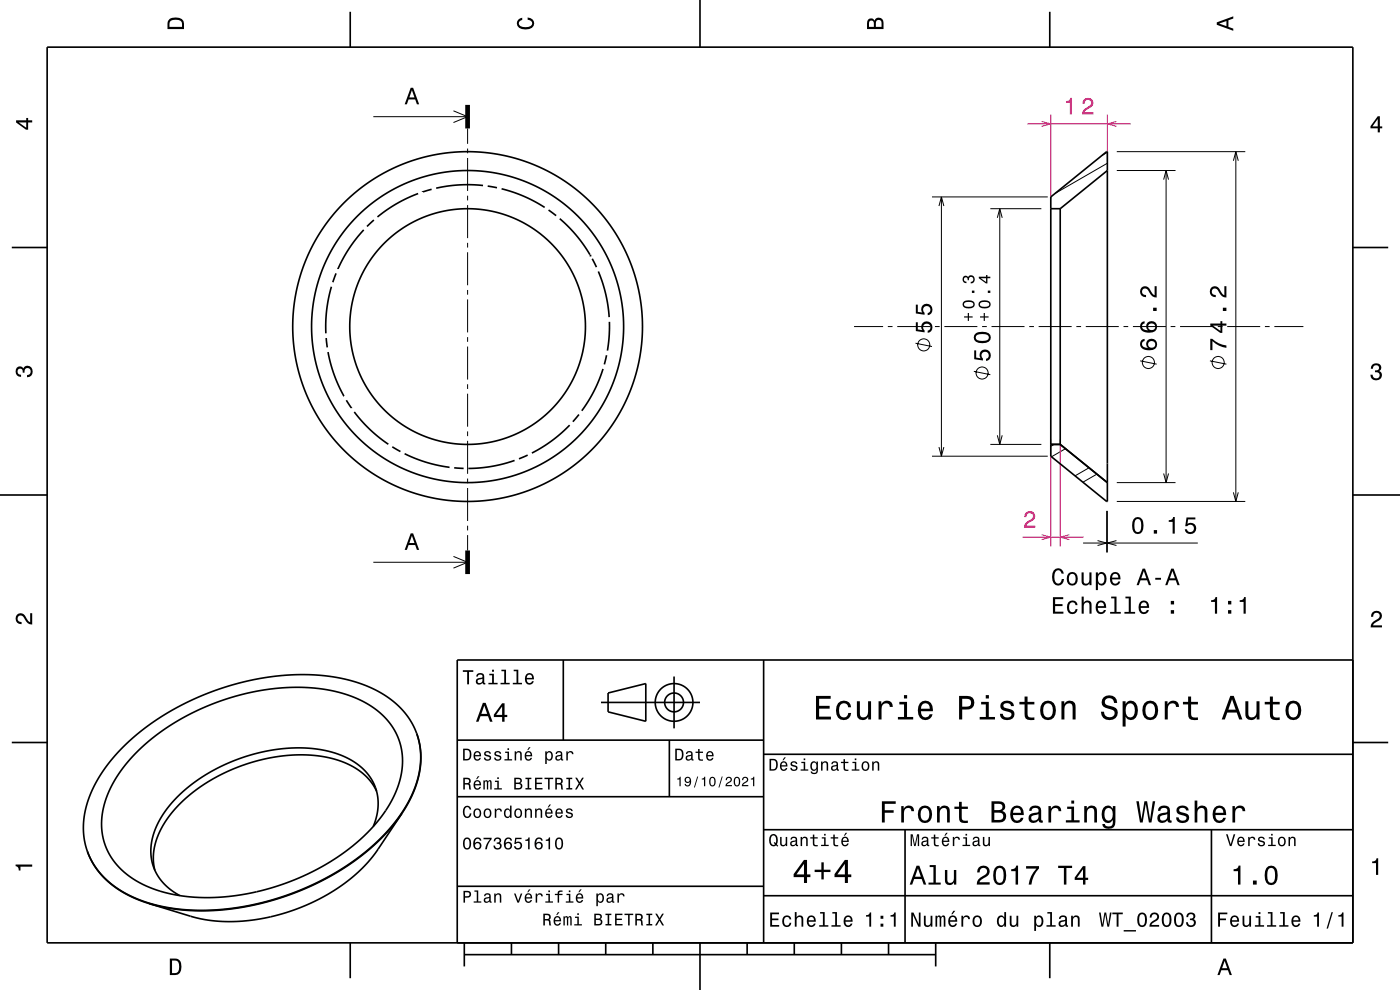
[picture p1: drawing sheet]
<svg xmlns="http://www.w3.org/2000/svg" width="297mm" height="210mm" viewBox="0 0 297 210" stroke-linecap="round" stroke-linejoin="round" font-family="sans-serif">
<g fill="none" stroke="#000" stroke-width=".21">
<path d="M79.2 24.8h20M96.2 23.5l3 1.3-3 1.2M99.2 27.3v3.2M99.2 31.5v1M99.2 33.5v7M234.9 34.6l-11.1 6.4M234.9 32.3l-1.1 .7M236.9 32.2h27.3M236.9 36.2h12.5M246.9 38.1l.5-1.9 .5 1.9M247.4 36.2v66.2M261.7 34.1l.5-1.9 .5 1.9"/>
<path d="M262.2 32.2v74.2M99.2 41.5v1M99.2 43.5v7M99.2 51.5v1M99.2 53.5v7M197.7 41.8h24.6M199.2 43.7l.5-1.9 .5 1.9M199.7 41.8v55M210.1 44.3h10.8M99.2 61.5v1M99.2 63.5v7M99.2 71.5v1"/>
<path d="M99.2 73.5v7M181.2 69.3h6.1M188.3 69.3h1M190.3 69.3h7M194.2 72.8l3.5 .7M198.3 69.3h1M200.3 69.3h7M208.3 69.3h1M210.3 69.3h7M218.3 69.3h1M220.3 69.3h7M228.3 69.3h1"/>
<path d="M230.3 69.3h7M238.3 69.3h1M240.3 69.3h7M241.9 76.5l3.5 .7M248.3 69.3h1M250.3 69.3h7M256.7 76.5l3.5 .7M258.3 69.3h1M260.3 69.3h7M268.3 69.3h1M270.3 69.3h6.2M99.2 81.5v1"/>
<path d="M99.2 83.5v7M99.2 91.5v1M99.2 93.5v7M197.7 96.8h24.6M199.2 94.8l.5 2 .5-2M210.1 94.3h10.8M223.6 94.3l-.7 .4M226 95.2l-2.9 1.7M231 99.2l-2.9 1.7M79.2 119.3h20M96.2 118l3 1.3-3 1.2M99.2 101.5v1"/>
<path d="M99.2 103.5v7M99.2 111.5v1M99.2 113.5v3.3M229.8 115.2h24.3M232.7 100.6l-3 1.7M232.8 114.7l2 .5-2 .5M234.8 108.4v8.8M234.9 106.2l-.2 .1M234.9 108.4v8.8M236.8 114.7l-1.9 .5 1.9 .5M236.9 106.4h27.3M236.9 102.4h12.5"/>
<path d="M246.9 100.4l.5 2 .5-2M261.7 104.4l.5 2 .5-2"/>
<circle cx="196" cy="73.2" r="1.28"/>
<circle cx="243.6" cy="76.9" r="1.28"/>
<circle cx="258.4" cy="76.9" r="1.28"/>
</g>
<path d="M222.9 24.3v18M234.9 24.3v9.9M222.9 93.2v22.7M224.9 93.2v22.7" fill="none" stroke="#ff0080" stroke-width=".21"/>
<g fill="none" stroke="#000" stroke-width=".35">
<path d="M10 10h277v190h-277zM74.3 2.5v7.5M148.5 0v10M222.7 2.5v7.5M102.5 39.3l-5-.1-5 .7M103.5 39.5l1.9 .3M234.9 36.2l-10 8.1M2.5 52.5h7.5M71.3 58l-.7 1.9M77.2 48.8l-3.1 3.9-2.4 4.4M79.3 46.7l-1.4 1.3M88.7 41.1l-2.3 .9-2.4 1.3-3.9 2.7"/>
<path d="M91.6 40.2l-2 .5M106.4 40l2.4 .7 2.6 1 4.1 2.3M116.4 44.6l1.6 1.1M118.7 46.4l3.6 3.5 2.8 4.1M125.6 54.9l.9 1.8M126.9 57.6l1.6 4.7 .7 5M222.9 41.8l12-9.6v74.2l-12-9.6zM222.9 44.3h2M224.9 44.3v50M287 52.5h7.5M69.2 71.7l.2 2M69.6 74.7l1.3 4.8 2.1 4.5"/>
<path d="M70.3 60.8l-1 4.9-.2 5M127.9 78.3l-.8 2.3-1.2 2.5-2.5 4M128.7 75.4l-.5 1.9M129.3 68.3l-.1 2.8-.3 3.3M73.5 84.9l1.1 1.7M75.2 87.4l3.1 3.5 1.9 1.7 2.2 1.6M83.2 94.8l1.7 1M85.8 96.2l4.7 1.9 4.9 1M96.4 99.2l2 .2M109.2 97.7l-4.6 1.2-2.7 .4-2.5 .1M111.9 96.5l-1.8 .8M120.8 90.2l-3.7 3.3-4.3 2.6"/>
<path d="M122.8 87.9l-1.3 1.6M222.9 94.3h2M224.9 94.3l10 8.1M0 105h10M287 105h10M119.5 140v17M162 140v60M287 140h-190v60M2.5 157.5h7.5M29.1 159.4l3.2-2.8 4.3-3 4-2.3 5-2.2 4.8-1.5 5-1.2 4.8-.5h5.1l4.1 .4 4.2 1 3.6 1.6 3 1.9 2.3 2.4 1.7 2.8 1 3.1 .2 3.1-.4 2.7-.8 2.5-1.3 2.9-1.6 2.4-2.1 2.6-2.3 2.4-2.8 2.3-3.1 2.2-3.1 1.9-3.3 1.6-3.7 1.5-3.6 1.2-4.3 1.1-3.9 .6-3.8 .3h-3.4l-3.7-.4-3.3-.7-2.6-.8-2.7-1.3-2.4-1.5-2-1.8-1.6-2-1.1-2.1-.7-2.5-.3-2.4 .2-2.4 .7-2.8 1.1-2.6 1.4-2.5 1.8-2.4zM88.4 155.6l-.9-2-1.3-2-1.5-1.7-1.9-1.6-2-1.3-2.5-1.3-2.9-1.1-2.8-.7-2.9-.5-3.1-.2-3.7-.1-3.3 .2-3.3 .4-3.6 .7-3.4 .9-3.5 1.1-6.5 2.7-3.2 1.8-2.9 1.8-2.7 1.9-3 2.5-2.3 2.3-2 2.3-1.7 2.4-1.5 2.5-1 2.4-.8 2.5-.4 2.5-.1 2.3 .3 2.2 .5 2.1M88.4 155.6l.6 2.1 .2 2.4-.1 2.6-.4 2.1-.8 2.5-1 2.4-1.5 2.5-1.7 2.3-2.1 2.4-2.3 2.3-2.8 2.4-2.9 2-3.1 1.9-3.1 1.6-6.4 2.7-3.6 1.2-3.9 .9-6.7 1-3 .2-3.5-.1-3.5-.3-2.7-.5-2.9-.8-2.7-1-2.5-1.2-2-1.4-1.8-1.5-1.5-1.7-1.2-1.9-1-2.1"/>
<path d="M88.4 155.6l.5 1.8 .4 2.3v1.9l-.3 2.2-.5 2.1-.8 2.2-1 2.1-1.4 2.3M97 157h65M127.5 149h21M129 147l8-2v8l-8-2zM142 157v12M143 143.5v11M287 157.5h7.5M79.2 175.3l.7-2.2 .3-1.9-.1-2.1-.5-2.2-1-1.9-1.2-1.5-1.6-1.4-2-1.3-2.3-.9-2.5-.7-2.8-.4-2.9-.2-3.3 .2-2.9 .4-3.1 .7-3.1 1-3 1.2-2.9 1.4-2.6 1.7-2.3 1.6-2.4 2.1-1.7 2-1.6 2.1-1.2 2.3-.8 2.2-.4 2.3 .1 2.1 .5 2 .9 2 1.2 1.5 1.5 1.3 2 1.3M79.9 167.8l-.7-1.2-.9-1.3-2.4-2.1-3.3-1.6-3.5-1-3.9-.5-4.4 .2-4.6 .7-4.8 1.4-4.3 1.8-3.8 2.2-3.8 2.8-2.7 2.8-2.3 3.3-1.4 3.2-.6 3.1 .1 1.5 .3 1.5M85.3 172.5l-2.1 2.8-2.3 2.5-2.6 2.4-3 2.3-3.6 2.4-3.2 1.8-3.8 1.8-3.7 1.5-4.3 1.3-3.8 .9-4.1 .6-3.6 .3-3.4 .1-3.6-.2-3.6-.6-3-.7M85.3 172.5l-5.8 8.6-1.7 2.1-2.2 2.2-3.1 2.4-3.1 2-3.7 1.9-3.5 1.4-3.8 1.1-4 .9-3.6 .3-3.7 .1-2.6-.3-2.7-.5-10.2-3M97 169h65"/>
<path d="M162 176h125M162 160h125M192 176v24M257 176v24M18.5 180.6l.7 1.7 1.1 1.7 1.3 1.7 1.6 1.6 1.7 1.2 1.9 1.2 2.4 1.1 2.4 .9M97 188h65M162 190h125M74.3 200v7.5M98.5 202.5h100M98.5 200v5M108.5 200v2.5M118.5 200v2.5"/>
<path d="M128.5 200v2.5M138.5 200v2.5M148.5 200v10M158.5 200v2.5M168.5 200v2.5M178.5 200v2.5M188.5 200v2.5M198.5 200v5M222.7 200v7.5"/>
<circle cx="99.2" cy="69.3" r="25"/>
<circle cx="99.2" cy="69.3" r="33.1"/>
<circle cx="99.2" cy="69.3" r="37.1"/>
<circle cx="143" cy="149" r="2"/>
<circle cx="143" cy="149" r="4"/>
</g>
<g fill="#000">
<path d="M36 4a2.18 2.18 0 0 0-.5 2.2h3.5v-1.2a1.43 1.43 0 0 0-1.7-1.3zM36.3 4.4a2.15 2.15 0 0 1 2.2 .3l.1 1h-2.6v-1z" fill-rule="evenodd"/>
<path d="M109.9 4.2l.9-.4v.4a.7 .7 0 0 0-.7 .5 .7 .7 0 0 0 .3 .8 1.7 1.7 0 0 0 2.5-.5 .9 .9 0 0 0-1-.8v-.5a1.24 1.24 0 0 1 1.4 1.1 1.24 1.24 0 0 1-1 1.4 2.22 2.22 0 0 1-2.5-.7l-.2-.5z" fill-rule="evenodd"/>
<path d="M184.2 4.2l-.3 .7v1.3h3.5v-1.3a.98 .98 0 0 0-.7-1.1 .98 .98 0 0 0-1.2 .6 .84 .84 0 0 0-1.3-.2zM184.5 4.5a.54 .54 0 0 1 .6-.1 .54 .54 0 0 1 .3 .6v.7h-1zM185.9 4.4a.62 .62 0 0 1 .8-.1 .62 .62 0 0 1 .3 .6v.8h-1.2z" fill-rule="evenodd"/>
<path d="M258.1 4.7v.6l3.5 1.2v-.4l-1-.4v-1.4l1-.4v-.4zM258.6 5l1.6-.5v1z" fill-rule="evenodd"/>
<path d="M3.4 25.5v.5l2.1 1.5h.5v-1.5h.8v-.5h-.8v-.5h-.4v.5zM4 26h1.6v1.1z" fill-rule="evenodd"/>
<path d="M87.1 18.6l-1.3 3.5h.5l.4-1h1.4l.3 1h.5l-1.3-3.5zM87.4 19.1l.5 1.6h-1.1z" fill-rule="evenodd"/>
<path d="M292.3 24.7l-1.6 2.1v.4h1.6v.9h.4v-.9h.5v-.4h-.5v-2.1zM292.3 25.2v1.6h-1.1z" fill-rule="evenodd"/>
<path d="M125.1 54h.4v.4h-.4z" fill-rule="evenodd"/>
<path d="M194.3 68.4v1.8l1.8 .3v-.4a.79 .79 0 0 1-.1-1.2 .79 .79 0 0 1 1.1 0 .79 .79 0 0 1-.1 1.2h-.2v.5a1.21 1.21 0 0 0 1.1-1.5 1.21 1.21 0 0 0-1.7-.8 1.21 1.21 0 0 0-.6 1.7l-.9-.1v-1.5zM194.3 64.6v1.9l1.8 .3v-.4a.79 .79 0 0 1-.1-1.2 .79 .79 0 0 1 1.1 0 .79 .79 0 0 1-.1 1.1l-.2 .1v.5a1.21 1.21 0 0 0 1.1-1.5 1.21 1.21 0 0 0-1.7-.8 1.21 1.21 0 0 0-.6 1.7l-.9-.1v-1.6z" fill-rule="evenodd"/>
<path d="M242.1 72.2a1.33 1.33 0 0 0 0 1.5 1.33 1.33 0 0 0 1.3 .6 1.63 1.63 0 0 0 2.1-1.3 1.15 1.15 0 0 0-1.6-1.1 1.15 1.15 0 0 0-.4 1.9 1.02 1.02 0 0 1-1.2-.8 .59 .59 0 0 1 .5-.7v-.4zM243.6 73.1a.75 .75 0 0 1 1.5 0 .75 .75 0 0 1-1.5 0zM242.1 68.5a1.33 1.33 0 0 0 0 1.4 1.33 1.33 0 0 0 1.3 .7 1.63 1.63 0 0 0 2.1-1.3 1.15 1.15 0 0 0-1.6-1.1 1.15 1.15 0 0 0-.4 1.9 1.02 1.02 0 0 1-1.2-.9 .59 .59 0 0 1 .5-.6v-.5zM243.6 69.4a.75 .75 0 0 1 1.5 0 .75 .75 0 0 1-1.5 0zM244.6 65.3v.7h.8v-.7zM242.1 61a1.2 1.2 0 0 0-.2 1.4 1.2 1.2 0 0 0 1.2 .6v-.4a.71 .71 0 0 1-.8-.5 .71 .71 0 0 1 .5-.9 .71 .71 0 0 1 .8 .5 1.81 1.81 0 0 0 1.8 1.4v-2.4h-.5v1.9a2.23 2.23 0 0 1-1.1-1.5 1.11 1.11 0 0 0-1.7-.1z" fill-rule="evenodd"/>
<path d="M256.8 71.9v2.4h.4v-1.9a5.2 5.2 0 0 0 3 1.4v-.5a5.3 5.3 0 0 1-3-1.4zM256.8 68.6v.5l2.1 1.5h.4v-1.5h.9v-.5h-.9v-.5h-.4v.5zM257.3 69.1h1.6v1.1zM259.4 65.3v.7h.8v-.7zM256.9 61a1.2 1.2 0 0 0-.2 1.4 1.2 1.2 0 0 0 1.2 .6v-.4a.7 .7 0 0 1-.8-.5 .7 .7 0 0 1 .5-.9 .7 .7 0 0 1 .8 .5 1.81 1.81 0 0 0 1.8 1.4v-2.4h-.5v1.9a2.23 2.23 0 0 1-1.1-1.5 1.1 1.1 0 0 0-1.7-.1z" fill-rule="evenodd"/>
<path d="M291.1 77.4a1.08 1.08 0 0 1 1.4-.2 1.08 1.08 0 0 1 .4 1.2l-.3 .3a1.06 1.06 0 0 1 .5 1.3 1.06 1.06 0 0 1-1.2 .7 1.1 1.1 0 0 1-1.2-1.2h.5a.71 .71 0 0 0 1 .8 .71 .71 0 0 0 .1-1.3h-.6v-.4a.61 .61 0 0 0 .8-.3 .61 .61 0 0 0-.2-.8 .61 .61 0 0 0-.9 .2l-.1 .5h-.5z" fill-rule="evenodd"/>
<path d="M3.6 78a.86 .86 0 0 1 1.4 .2 1.06 1.06 0 0 1 1.2-.6 1.06 1.06 0 0 1 .7 1.2 1.1 1.1 0 0 1-1.2 1.2v-.4a.71 .71 0 0 0 .8-1 .71 .71 0 0 0-1.3-.1v.6h-.4a.61 .61 0 0 0-.3-.8 .61 .61 0 0 0-.8 .2 .61 .61 0 0 0 .2 .8l.6 .2v.4a1.15 1.15 0 0 1-1.2-.6 1.15 1.15 0 0 1 .3-1.3z" fill-rule="evenodd"/>
<path d="M87.1 113.1l-1.3 3.5h.5l.4-1h1.4l.3 1h.5l-1.3-3.5zM87.4 113.6l.5 1.6h-1.1z" fill-rule="evenodd"/>
<path d="M240.5 110.1a2.67 2.67 0 0 0 .4 3.1 1.14 1.14 0 0 0 1.6-.9 2.3 2.3 0 0 0-.6-2.5l-.5-.1-.5 .1zM241 110.2h.7a2.38 2.38 0 0 1 0 2.6h-.7a2.37 2.37 0 0 1 0-2.6zM244.8 112.4v.8h.7v-.8zM247.9 110.3v.4h.9v2.5h.4v-3.5h-.3a.77 .77 0 0 1-1 .6zM251.7 109.8l-.3 1.8h.4a.79 .79 0 0 1 1.2-.2 .79 .79 0 0 1 .1 1.2 .79 .79 0 0 1-1.2-.1l-.1-.2h-.5a1.21 1.21 0 0 0 1.5 1 1.21 1.21 0 0 0 .9-1.6 1.21 1.21 0 0 0-1.8-.6l.2-.9h1.5v-.4z" fill-rule="evenodd"/>
<path d="M3.6 130.4a1.22 1.22 0 0 1 2 .7l.4 .6 .4 .3v-1.9h.4v2.4a1.8 1.8 0 0 1-1.7-1.4 .71 .71 0 0 0-.9-.5 .71 .71 0 0 0-.5 .8 .71 .71 0 0 0 .9 .5v.5a1.18 1.18 0 0 1-1.2-.7 1.18 1.18 0 0 1 .2-1.3z" fill-rule="evenodd"/>
<path d="M291.2 129.9a1.18 1.18 0 0 1 1.9 .3 1.18 1.18 0 0 1-1 1.7l-.5 .3-.3 .5h1.9v.4h-2.4a1.8 1.8 0 0 1 1.4-1.8 .71 .71 0 0 0 .5-.8 .71 .71 0 0 0-.9-.5 .71 .71 0 0 0-.5 .8h-.4z" fill-rule="evenodd"/>
<path d="M98.2 158.8v2.5h.9a1.37 1.37 0 0 0 .7-2.2 1.56 1.56 0 0 0-1.6-.3zM98.6 159.1a.98 .98 0 0 1 1.1 .7 .98 .98 0 0 1-.6 1.2h-.5zM100.7 159.6a1.04 1.04 0 0 0-.2 1.2 1.04 1.04 0 0 0 1 .5l.5-.5h-.3l-.4 .3a.54 .54 0 0 1-.5-.7h1.3a.83 .83 0 0 0-.4-.9 .83 .83 0 0 0-1 .1zM100.9 159.7l.2-.1a.47 .47 0 0 1 .5 .1 .47 .47 0 0 1 .1 .5h-.9zM102.9 159.5l-.2 .1a.69 .69 0 0 0 .9 .9l.2 .1a.43 .43 0 0 1-.4 .5 .43 .43 0 0 1-.4-.4h-.3a.74 .74 0 0 0 .9 .7 .74 .74 0 0 0 .5-1l-1-.4a.38 .38 0 0 1 .3-.5 .38 .38 0 0 1 .4 .4h.3a.78 .78 0 0 0-1.2-.4zM105.1 159.5l-.2 .1a.69 .69 0 0 0 .9 .9l.2 .1a.43 .43 0 0 1-.4 .5 .43 .43 0 0 1-.5-.4h-.3a.74 .74 0 0 0 .9 .7 .74 .74 0 0 0 .5-1l-.9-.4a.38 .38 0 0 1 .3-.5 .38 .38 0 0 1 .4 .4h.3a.77 .77 0 0 0-1.2-.4zM107.2 159.4v.3h.5v1.3h-.7v.3h1.6v-.3h-.6v-1.6zM107.7 158.7v.4h.3v-.4zM109.2 159.4v1.9h.3v-1.1a.45 .45 0 0 1 .4-.6 .45 .45 0 0 1 .5 .5v1.2h.3v-1.3a.63 .63 0 0 0-.5-.7 .63 .63 0 0 0-.7 .4v-.3zM112.2 158.5l-.4 .6h.3l.5-.6zM111.5 159.6a1.04 1.04 0 0 0-.2 1.2 1.04 1.04 0 0 0 1.1 .5l.5-.5h-.3l-.5 .3a.54 .54 0 0 1-.5-.7h1.3a.83 .83 0 0 0-.4-.9 .83 .83 0 0 0-1 .1zM111.8 159.7l.1-.1a.48 .48 0 0 1 .5 .1 .48 .48 0 0 1 .2 .5h-1zM115.7 159.4v2.7h.3v-1.1a.66 .66 0 0 0 .7 .4 .66 .66 0 0 0 .5-.6 .91 .91 0 0 0 0-1.1 .91 .91 0 0 0-1-.3l-.2 .3v-.3zM116.1 159.8a.45 .45 0 0 1 .5-.2 .45 .45 0 0 1 .3 .4 .65 .65 0 0 1 .1 .8 .65 .65 0 0 1-.7 .2 .98 .98 0 0 1-.2-1.2zM118.1 159.5l-.2 .4h.3a.39 .39 0 0 1 .4-.3 .39 .39 0 0 1 .3 .5h-.1a.65 .65 0 0 0-1 .4 .65 .65 0 0 0 .6 .9l.6-.3 .1 .2h.4v-.2l-.2-.1v-1.1a.72 .72 0 0 0-.5-.6 .72 .72 0 0 0-.7 .2zM118.2 160.6l.8-.3a.55 .55 0 0 1-.2 .7 .55 .55 0 0 1-.6 0zM120.1 159.4v1.9h.4v-1.1a.47 .47 0 0 1 .2-.6 .47 .47 0 0 1 .6 .2v.2h.4a.64 .64 0 0 0-.5-.7 .64 .64 0 0 0-.8 .4v-.3z" fill-rule="evenodd"/>
<path d="M98.2 142.2v.3h.9v2.7h.4v-2.7h.9v-.3zM101.3 143l-.3 .5h.4a.47 .47 0 0 1 .5-.4 .47 .47 0 0 1 .4 .6l-.2 .1a.84 .84 0 0 0-1 .2 .84 .84 0 0 0 0 1.1 .9 .9 0 0 0 1.3-.2l.1 .2 .5 .1v-.3l-.3-.1v-1.3a.87 .87 0 0 0-1.4-.5zM101.4 144.3l.9-.3a.66 .66 0 0 1-.1 .7 .66 .66 0 0 1-.8 .1zM103.8 142.9v.3h.6v1.6h-.8v.4h2v-.4h-.8v-1.9zM104.4 142.1v.4h.4v-.4zM106.4 142.1v.3h.6v2.4h-.8v.4h1.9v-.4h-.7v-2.7zM109 142.1v.3h.6v2.4h-.8v.4h1.9v-.4h-.7v-2.7zM111.6 143.1a1.32 1.32 0 0 0 .7 2.1 .9 .9 0 0 0 .9-.7h-.3l-.2 .3-.4 .1a.65 .65 0 0 1-.6-.8h1.6a1 1 0 0 0-.4-1.2 1 1 0 0 0-1.3 .2zM111.9 143.3a.57 .57 0 0 1 .7-.1 .57 .57 0 0 1 .3 .6h-1.2z" fill-rule="evenodd"/>
<path d="M102.4 149.1l-1.4 4h.5l.4-1.2h1.6l.4 1.2h.6l-1.5-4zM102.7 149.7l.7 1.7h-1.3zM106.5 149.2l-1.7 2.4v.5h1.7v1h.5v-1h.6v-.5h-.6v-2.4zM106.5 149.9v1.7h-1.3z" fill-rule="evenodd"/>
<path d="M143.2 158.8v2.5h.9a1.37 1.37 0 0 0 .7-2.2 1.56 1.56 0 0 0-1.6-.3zM143.6 159.1a.98 .98 0 0 1 1.1 .7 .98 .98 0 0 1-.6 1.2h-.5zM145.7 159.5l-.2 .4h.3a.39 .39 0 0 1 .5-.3 .39 .39 0 0 1 .3 .5h-.2a.65 .65 0 0 0-.9 .4 .65 .65 0 0 0 .5 .9l.7-.3v.2h.4v-.2l-.1-.1-.1-1.1a.73 .73 0 0 0-.4-.6 .73 .73 0 0 0-.8 .2zM145.8 160.6l.8-.3a.55 .55 0 0 1-.1 .7 .55 .55 0 0 1-.7 0zM148.1 158.9v.5h-.5v.3h.5v1.3a.75 .75 0 0 0 1 .4v-.3a.48 .48 0 0 1-.7-.3v-1.1h.7v-.3h-.7v-.5zM150 159.6a1.04 1.04 0 0 0-.2 1.2 1.04 1.04 0 0 0 1.1 .5l.5-.5h-.4l-.4 .3a.54 .54 0 0 1-.5-.7h1.3a.83 .83 0 0 0-.4-.9 .83 .83 0 0 0-1 .1zM150.3 159.7l.1-.1a.48 .48 0 0 1 .5 .1 .48 .48 0 0 1 .2 .5h-1z" fill-rule="evenodd"/>
<path d="M173.1 147.6v5h3.2v-.6h-2.5v-1.7h2.2v-.6h-2.2v-1.5h2.4v-.6zM177.8 149.2a2.59 2.59 0 0 0 .5 3.4 1.58 1.58 0 0 0 2.3-1.4h-.6a.95 .95 0 0 1-.9 1 .95 .95 0 0 1-1-.9 1.59 1.59 0 0 1 .9-2.1 .85 .85 0 0 1 .9 .8h.7a1.56 1.56 0 0 0-1.1-1.3 1.56 1.56 0 0 0-1.7 .5zM181.8 148.8v2.5a1.27 1.27 0 0 0 .9 1.4 1.27 1.27 0 0 0 1.5-.7v.6h.6v-3.8h-.6v2.2a.92 .92 0 0 1-.6 1.1 .92 .92 0 0 1-1.2-.4v-2.9zM186.4 148.8v3.8h.6v-2.2a.95 .95 0 0 1 .5-1.1 .95 .95 0 0 1 1.2 .3l.1 .4h.6a1.28 1.28 0 0 0-1-1.4 1.28 1.28 0 0 0-1.4 .8v-.6zM190.8 148.9v.5h1v2.7h-1.3v.5h3.2v-.5h-1.3v-3.2zM191.8 147.4v.8h.6v-.8zM195.1 149.2a2.62 2.62 0 0 0 .5 3.4 1.57 1.57 0 0 0 2.2-1.1h-.6l-.3 .5-.5 .2a1.08 1.08 0 0 1-1-1.3h2.5a1.66 1.66 0 0 0-.7-2 1.66 1.66 0 0 0-2.1 .3zM195.6 149.5a.94 .94 0 0 1 1.2-.2 .94 .94 0 0 1 .5 1h-1.9zM203.5 147.6v5h.6v-2.1h.8a1.47 1.47 0 0 0 1.8-1.2 1.47 1.47 0 0 0-1.5-1.7zM204.1 148.2a1.6 1.6 0 0 1 1.8 .5 .86 .86 0 0 1 0 .9 .86 .86 0 0 1-.9 .3h-.9zM208.1 148.9v.5h1v2.7h-1.3v.5h3.3v-.5h-1.3v-3.2zM209.1 147.4v.8h.7v-.8zM212.6 148.9a1.08 1.08 0 0 0-.3 1.2 1.08 1.08 0 0 0 1 .7l1.1 .4a.57 .57 0 0 1 .2 .6 .57 .57 0 0 1-.5 .4 .96 .96 0 0 1-1.4-.8h-.6a1.6 1.6 0 0 0 1.3 1.4 1.6 1.6 0 0 0 1.7-.8 1.13 1.13 0 0 0-1-1.6l-1.1-.3-.2-.4a.87 .87 0 0 1 .9-.5 .87 .87 0 0 1 .8 .6h.6a1.41 1.41 0 0 0-2.1-1.1zM217.4 147.8v1.1h-1.1v.5h1.1v2.6l.2 .4 .4 .3h1.4v-.5a.97 .97 0 0 1-1.4-.5v-2.3h1.4v-.5h-1.4v-1.1zM221.1 149.2a2.56 2.56 0 0 0 .5 3.4 1.72 1.72 0 0 0 1.8-.2 1.72 1.72 0 0 0 .6-1.7 1.7 1.7 0 0 0-.9-1.9 1.7 1.7 0 0 0-2 .4zM221.6 149.6a.96 .96 0 0 1 1-.4 .96 .96 0 0 1 .7 .8 1.59 1.59 0 0 1-1 2.2 1.19 1.19 0 0 1-1-1.5zM225.2 148.8v3.8h.6v-2.2a.97 .97 0 0 1 .5-1.1 .97 .97 0 0 1 1.1 .2l.1 .7v2.4h.7v-2.5a1.27 1.27 0 0 0-.9-1.4 1.27 1.27 0 0 0-1.5 .6v-.5zM234.1 147.9a1.38 1.38 0 0 0-.3 1.5 1.38 1.38 0 0 0 1.3 .9 1.25 1.25 0 0 1 1.4 .9 1.15 1.15 0 0 1-1.3 .9 1.15 1.15 0 0 1-1-1.1h-.7a1.8 1.8 0 0 0 1.7 1.8 1.8 1.8 0 0 0 1.9-1.6 1.46 1.46 0 0 0-1.5-1.4l-.6-.2a.83 .83 0 0 1-.5-1.1 .83 .83 0 0 1 1.2-.3l.5 .5 .1 .4h.7a1.67 1.67 0 0 0-1-1.6 1.67 1.67 0 0 0-1.9 .4zM238.2 148.8v5.3h.6v-2.1a1.32 1.32 0 0 0 1.4 .7 1.32 1.32 0 0 0 1.1-1.1 2.43 2.43 0 0 0-.8-2.8 1.21 1.21 0 0 0-1.7 .5v-.5zM239.1 149.6a.9 .9 0 0 1 .9-.4 .9 .9 0 0 1 .7 .8 1.61 1.61 0 0 1-.9 2.2 1.18 1.18 0 0 1-1-1.5zM242.8 149.2a2.56 2.56 0 0 0 .5 3.4 1.72 1.72 0 0 0 1.8-.2 1.72 1.72 0 0 0 .6-1.7 1.7 1.7 0 0 0-.9-1.9 1.7 1.7 0 0 0-2 .4zM243.3 149.6a.96 .96 0 0 1 1-.4 .96 .96 0 0 1 .7 .8 1.59 1.59 0 0 1-1 2.2 1.19 1.19 0 0 1-1-1.5zM247.1 148.8v3.8h.6v-2.2a.95 .95 0 0 1 .5-1.1 .95 .95 0 0 1 1.2 .3l.1 .4h.6a1.28 1.28 0 0 0-1-1.4 1.28 1.28 0 0 0-1.4 .8v-.6zM252 147.8v1.1h-1v.5h1l.1 2.6 .2 .4 .4 .3h1.4v-.5a.97 .97 0 0 1-1.4-.5v-2.3h1.4v-.5h-1.4v-1.1zM261 147.6l-1.8 5h.6l.6-1.4h2l.5 1.4h.7l-1.9-5zM261.4 148.3l.7 2.2h-1.5zM264.2 148.8v2.5a1.27 1.27 0 0 0 .9 1.4 1.27 1.27 0 0 0 1.5-.7v.6h.6v-3.8h-.6v2.2a.92 .92 0 0 1-.6 1.1 .92 .92 0 0 1-1.1-.4l-.1-2.9zM269.4 147.8v1.1h-1.1v.5h1.1v2.6l.2 .4 .4 .3 .7 .1 .8-.1v-.5a.97 .97 0 0 1-1.4-.5l-.1-2.3h1.5v-.5h-1.5v-1.1zM273.1 149.2a2.56 2.56 0 0 0 .6 3.4 1.72 1.72 0 0 0 1.8-.2 1.72 1.72 0 0 0 .6-1.7 1.7 1.7 0 0 0-.9-1.9 1.7 1.7 0 0 0-2.1 .4zM273.6 149.6a.96 .96 0 0 1 1-.4 .96 .96 0 0 1 .7 .8 1.59 1.59 0 0 1-.9 2.2 1.19 1.19 0 0 1-1.1-1.5z" fill-rule="evenodd"/>
<path d="M98.4 178a1.44 1.44 0 0 0 .7 2.2 1.45 1.45 0 0 0 .6-2.2 .79 .79 0 0 0-1.3 0zM98.8 178h.5a1.69 1.69 0 0 1 0 1.9h-.5a1.71 1.71 0 0 1 0-1.9zM100.8 177.8a1.72 1.72 0 0 0 .1 2.3 .83 .83 0 0 0 1.1-.2 .83 .83 0 0 0-.1-1.1 .83 .83 0 0 0-1.2 0 .74 .74 0 0 1 .6-.9l.3 .1 .2 .3h.3a.8 .8 0 0 0-.5-.6 .8 .8 0 0 0-.8 .1zM100.7 179.4a.55 .55 0 0 1 1.1 0 .55 .55 0 0 1-1.1 0zM102.6 177.7v.3h1.3a3.7 3.7 0 0 0-1 2.2h.4a3.7 3.7 0 0 1 1-2.2v-.3zM105 177.8l-.3 .7h.4a.44 .44 0 0 1 .2-.6 .44 .44 0 0 1 .6 .2 .44 .44 0 0 1-.2 .6h-.3v.3a.52 .52 0 0 1 .6 .3 .52 .52 0 0 1-.3 .7 .52 .52 0 0 1-.6-.4l-.1-.2h-.3a.84 .84 0 0 0 1.1 .8 .84 .84 0 0 0 .4-1.3l-.2-.1a.72 .72 0 0 0 0-1.1 .72 .72 0 0 0-1 .1zM107.3 177.8a1.72 1.72 0 0 0 .1 2.3 .83 .83 0 0 0 1.1-.2 .83 .83 0 0 0-.1-1.1 .83 .83 0 0 0-1.2 0 .74 .74 0 0 1 .6-.9l.4 .1 .1 .3h.3a.8 .8 0 0 0-.5-.6 .8 .8 0 0 0-.8 .1zM107.2 179.4a.55 .55 0 0 1 1.1 0 .55 .55 0 0 1-1.1 0zM109.3 177.7l-.2 1.3h.3a.57 .57 0 0 1 .9-.1 .57 .57 0 0 1-.1 .9 .57 .57 0 0 1-.8-.3h-.4a.86 .86 0 0 0 1.1 .8 .86 .86 0 0 0 .6-1.2 .86 .86 0 0 0-1.3-.4l.1-.7h1.1v-.3zM111.4 178.1v.3h.6v1.8h.4v-2.6h-.3a.55 .55 0 0 1-.7 .5zM113.8 177.8a1.72 1.72 0 0 0 .1 2.3 .83 .83 0 0 0 1.1-.2 .83 .83 0 0 0-.1-1.1 .83 .83 0 0 0-1.1 0 .74 .74 0 0 1 .5-.9l.4 .1 .1 .3h.3a.8 .8 0 0 0-.5-.6 .8 .8 0 0 0-.8 .1zM113.7 179.4a.55 .55 0 0 1 1.1 0 .55 .55 0 0 1-1.1 0zM115.8 178.1v.3h.6v1.8h.3v-2.6h-.2a.55 .55 0 0 1-.7 .5zM118 178a1.44 1.44 0 0 0 .6 2.2 1.45 1.45 0 0 0 .6-2.2 .79 .79 0 0 0-1.2 0zM118.4 178h.4a1.71 1.71 0 0 1 0 1.9h-.4a1.69 1.69 0 0 1 0-1.9z" fill-rule="evenodd"/>
<path d="M98.3 165v2.5h.3v-1.1l.8 .1 .2 1h.4l-.2-1.1-.3-.1a.69 .69 0 0 0 .3-.9 .69 .69 0 0 0-.7-.4zM98.6 165.3h.4a.43 .43 0 0 1 .5 .4 .43 .43 0 0 1-.5 .4h-.4zM101.4 164.7l-.4 .6h.2l.5-.6zM100.7 165.7a1.04 1.04 0 0 0-.2 1.2 1.04 1.04 0 0 0 1 .6l.5-.6h-.3l-.4 .4a.54 .54 0 0 1-.5-.7h1.3a.83 .83 0 0 0-.4-1 .83 .83 0 0 0-1 .1zM100.9 165.9l.2-.1a.47 .47 0 0 1 .5 .1 .47 .47 0 0 1 .1 .4h-.9zM102.5 165.5v2h.3v-1.3l.2-.4h.2l.1 .2v1.5h.3v-1.5l.2-.3 .2 .4v1.4h.3v-1.4a.49 .49 0 0 0-.4-.6l-.4 .2-.3-.2-.4 .2v-.2zM105 165.6v.3h.5v1.3h-.7v.3h1.7v-.3h-.7v-1.6zM105.5 164.9v.3h.3v-.3zM109.1 165v2.5h.9a.7 .7 0 0 0 .8-.6 .7 .7 0 0 0-.4-.8 .61 .61 0 0 0 .3-.7 .61 .61 0 0 0-.7-.4zM109.4 165.3h.5a.38 .38 0 0 1 .5 .4 .38 .38 0 0 1-.5 .3h-.5zM109.4 166.3h.6a.44 .44 0 0 1 .5 .4 .44 .44 0 0 1-.5 .5h-.6zM111.5 165v.3h.4v1.9h-.4v.3h1.2v-.3h-.4v-1.9h.4v-.3zM113.5 165v2.5h1.6v-.3h-1.3v-.9h1.2v-.3h-1.2v-.7h1.3v-.3zM115.5 165v.3h.8v2.2h.3v-2.2h.8v-.3zM117.8 165v2.5h.3v-1.1l.8 .1 .2 1h.4l-.2-1.1-.2-.1a.69 .69 0 0 0 .3-.9 .69 .69 0 0 0-.8-.4zM118.1 165.3h.4a.43 .43 0 0 1 .5 .4 .43 .43 0 0 1-.5 .4h-.4zM120.1 165v.3h.5v1.9h-.5v.3h1.3v-.3h-.5v-1.9h.5v-.3zM122 165l.8 1.2-.8 1.3h.4l.5-1 .6 1h.4l-.8-1.3 .8-1.2h-.4l-.6 .9-.5-.9z" fill-rule="evenodd"/>
<path d="M98.4 171.2a1.45 1.45 0 0 0 .7 2.3 .94 .94 0 0 0 .9-1h-.3a.59 .59 0 0 1-.8 .7 1.31 1.31 0 0 1 .2-2l.3 .1 .2 .4h.4a.85 .85 0 0 0-.6-.8 .85 .85 0 0 0-1 .3zM100.6 171.7a1.04 1.04 0 0 0-.1 1.3 1.04 1.04 0 0 0 1.1 .5 1.04 1.04 0 0 0 .5-1.3 1.04 1.04 0 0 0-1.2-.7zM100.9 171.9a.48 .48 0 0 1 .5-.1 .48 .48 0 0 1 .3 .4 .66 .66 0 0 1 0 .7 .66 .66 0 0 1-.7 .3 .98 .98 0 0 1-.1-1.3zM102.8 171.7a1.04 1.04 0 0 0-.2 1.3 1.04 1.04 0 0 0 1.2 .5 1.04 1.04 0 0 0 .5-1.3 1.04 1.04 0 0 0-1.2-.7zM103 171.9a.48 .48 0 0 1 .5-.1 .48 .48 0 0 1 .4 .4 .66 .66 0 0 1 0 .7 .66 .66 0 0 1-.7 .3 .97 .97 0 0 1-.2-1.3zM105 171.5v2h.3v-1.1a.47 .47 0 0 1 .2-.6 .47 .47 0 0 1 .6 .2l.1 .1h.3a.64 .64 0 0 0-.5-.6 .64 .64 0 0 0-.7 .4v-.4zM107.1 171.7a1.06 1.06 0 0 0-.2 1.2 1.06 1.06 0 0 0 .9 .6l.4-.3v.3h.3v-2.6h-.3v.9a.63 .63 0 0 0-1.1-.1zM107.4 171.9a.44 .44 0 0 1 .4-.1 .44 .44 0 0 1 .4 .4 .65 .65 0 0 1 0 .7 .65 .65 0 0 1-.7 .3l-.2-.4zM109.3 171.7a1.04 1.04 0 0 0-.1 1.3 1.04 1.04 0 0 0 1.1 .5 1.04 1.04 0 0 0 .5-1.3 1.04 1.04 0 0 0-1.2-.7zM109.5 171.9a.48 .48 0 0 1 .6-.1 .48 .48 0 0 1 .3 .4 .66 .66 0 0 1 0 .7 .66 .66 0 0 1-.7 .3 .98 .98 0 0 1-.2-1.3zM111.4 171.5v2h.3v-1.1a.45 .45 0 0 1 .3-.7 .45 .45 0 0 1 .5 .6v1.2h.4v-1.3a.63 .63 0 0 0-.5-.7 .63 .63 0 0 0-.7 .3v-.3zM113.5 171.5v2h.3v-1.1a.45 .45 0 0 1 .3-.6 .45 .45 0 0 1 .6 .2v1.5h.3v-1.3a.63 .63 0 0 0-.4-.7 .63 .63 0 0 0-.8 .3v-.3zM116.5 170.7l-.3 .6h.2l.5-.6zM115.9 171.7a1.04 1.04 0 0 0-.2 1.2 1.04 1.04 0 0 0 1 .6l.5-.6h-.3l-.4 .4a.54 .54 0 0 1-.5-.7h1.2a.83 .83 0 0 0-.3-1 .83 .83 0 0 0-1 .1zM116.1 171.9l.2-.1a.47 .47 0 0 1 .4 .1 .47 .47 0 0 1 .2 .4h-.9zM118 171.7a1.04 1.04 0 0 0-.2 1.2 1.04 1.04 0 0 0 1.1 .6l.5-.6h-.3l-.5 .4a.53 .53 0 0 1-.5-.7h1.3a.83 .83 0 0 0-.3-1 .83 .83 0 0 0-1.1 .1zM118.3 171.9l.1-.1a.47 .47 0 0 1 .5 .1 .47 .47 0 0 1 .2 .4h-1zM120.2 171.6l-.1 .2a.69 .69 0 0 0 .8 .9l.3 .1a.43 .43 0 0 1-.4 .5 .43 .43 0 0 1-.5-.4h-.3a.74 .74 0 0 0 .9 .7 .74 .74 0 0 0 .5-1.1l-1-.3a.38 .38 0 0 1 .3-.5 .38 .38 0 0 1 .5 .3h.3a.77 .77 0 0 0-1.3-.4z" fill-rule="evenodd"/>
<path d="M143.7 165.1v.3h.4v1.4h.3v-2zM145.4 165a.66 .66 0 0 0 0 .9 .66 .66 0 0 0 .9 0 .56 .56 0 0 1-.6 .7l-.2-.3h-.3a.7 .7 0 0 0 .9 .5 .7 .7 0 0 0 .5-.8 .81 .81 0 0 0-.2-1 .81 .81 0 0 0-1 0zM145.5 165.4a.42 .42 0 0 1 .8 0 .42 .42 0 0 1-.8 0zM147.9 164.7l-.7 2.3h.2l.7-2.3zM148.9 165.1v.3h.4v1.4h.3v-2zM150.6 165a1.15 1.15 0 0 0 .5 1.8 1.16 1.16 0 0 0 .5-1.8 .63 .63 0 0 0-1 0zM150.9 165.1l.2-.1a.98 .98 0 0 1 0 1.6l-.2-.1-.2-.3v-.7zM153.1 164.7l-.7 2.3h.2l.7-2.3zM154.1 164.9l-.2 .6h.3a.4 .4 0 0 1 .3-.5 .4 .4 0 0 1 .5 .3 .4 .4 0 0 1-.3 .5l-.2 .1a.93 .93 0 0 0-.6 .9h1.4v-.3h-1.1l.5-.4a.67 .67 0 0 0 .5-1 .67 .67 0 0 0-1.1-.2zM155.8 165a1.15 1.15 0 0 0 .5 1.8 1.16 1.16 0 0 0 .5-1.8 .63 .63 0 0 0-1 0zM156.1 165.1l.2-.1a.98 .98 0 0 1 0 1.6l-.2-.1-.2-.3v-.7zM157.6 164.9l-.2 .6h.3a.4 .4 0 0 1 .3-.5 .4 .4 0 0 1 .5 .3 .4 .4 0 0 1-.3 .5l-.2 .1a.94 .94 0 0 0-.6 .9h1.3v-.3h-1l.4-.4a.67 .67 0 0 0 .6-1 .67 .67 0 0 0-1.1-.2zM159.3 165.1v.3h.5v1.4h.2v-2z" fill-rule="evenodd"/>
<path d="M163.2 161v2.5h.9a1.37 1.37 0 0 0 .7-2.2 1.58 1.58 0 0 0-1.6-.3zM163.6 161.3a.98 .98 0 0 1 1.1 .7 .98 .98 0 0 1-.6 1.2h-.5zM166.4 160.7l-.4 .6h.2l.5-.6zM165.7 161.7a1.04 1.04 0 0 0-.2 1.2 1.04 1.04 0 0 0 1 .6l.5-.6h-.3l-.4 .4a.54 .54 0 0 1-.5-.7h1.3a.83 .83 0 0 0-.4-1 .83 .83 0 0 0-1 .1zM165.9 161.9l.2-.1a.48 .48 0 0 1 .5 .1 .48 .48 0 0 1 .1 .4h-.9zM167.9 161.6l-.2 .2a.68 .68 0 0 0 .9 .9l.2 .1a.43 .43 0 0 1-.4 .5 .43 .43 0 0 1-.4-.4h-.3a.74 .74 0 0 0 .9 .7 .74 .74 0 0 0 .5-1.1l-1-.3a.38 .38 0 0 1 .3-.5 .38 .38 0 0 1 .4 .4l.3-.1a.78 .78 0 0 0-1.2-.4zM170 161.6v.3h.5v1.3h-.7v.3h1.7v-.3h-.7v-1.6zM170.5 160.9v.3h.3v-.3zM172.1 161.7a1.06 1.06 0 0 0-.2 1.2 1.06 1.06 0 0 0 .9 .6l.4-.3a.52 .52 0 0 1-.2 .7 .52 .52 0 0 1-.7-.3h-.3a.78 .78 0 0 0 .9 .6 .78 .78 0 0 0 .6-.8v-1.9h-.3v.4l-.2-.3a.64 .64 0 0 0-.9 .1zM172.4 161.9a.45 .45 0 0 1 .4-.1 .45 .45 0 0 1 .4 .4 .65 .65 0 0 1 0 .7 .65 .65 0 0 1-.7 .3l-.2-.4zM174.2 161.5v2h.3v-1.1a.45 .45 0 0 1 .3-.6 .45 .45 0 0 1 .5 .2l.1 1.5h.3v-1.3a.63 .63 0 0 0-.5-.7 .63 .63 0 0 0-.7 .3v-.3zM176.6 161.6l-.2 .5h.3a.39 .39 0 0 1 .4-.4 .39 .39 0 0 1 .3 .6h-.1a.65 .65 0 0 0-1 .4 .65 .65 0 0 0 .6 .8l.6-.3 .1 .2 .4 .1-.2-.4v-1a.73 .73 0 0 0-1.2-.5zM176.7 162.7l.8-.2a.55 .55 0 0 1-.2 .6 .55 .55 0 0 1-.6 .1zM178.9 161v.6h-.5v.3h.5l.1 1.3a.75 .75 0 0 0 1 .3v-.3a.48 .48 0 0 1-.7-.2v-1.1h.7v-.3h-.7v-.6zM180.8 161.6v.3h.5v1.3h-.6v.3h1.6v-.3h-.6v-1.6zM181.3 160.9v.3h.4v-.3zM183 161.7a1.04 1.04 0 0 0-.2 1.3 1.04 1.04 0 0 0 1.2 .5 1.04 1.04 0 0 0 .4-1.3 1.04 1.04 0 0 0-1.2-.7zM183.2 161.9a.48 .48 0 0 1 .5-.1 .48 .48 0 0 1 .4 .4 .66 .66 0 0 1 0 .7 .66 .66 0 0 1-.7 .3 .98 .98 0 0 1-.2-1.3zM185 161.5v2h.3v-1.1a.45 .45 0 0 1 .3-.6 .45 .45 0 0 1 .6 .2v1.5h.3v-1.3a.63 .63 0 0 0-.4-.7 .63 .63 0 0 0-.8 .3v-.3z" fill-rule="evenodd"/>
<path d="M163.4 177.2a1.45 1.45 0 0 0 .7 2.3l.5-.2 .3 .3 .2-.2-.3-.3a1.53 1.53 0 0 0-.5-2.2l-.6 .1zM163.8 177.3l.3-.1a1.21 1.21 0 0 1 .5 1.7l-.3-.3-.2 .2 .3 .3a.45 .45 0 0 1-.7-.1 1.62 1.62 0 0 1 .1-1.7zM165.5 177.5v1.3a.63 .63 0 0 0 .4 .7 .63 .63 0 0 0 .8-.3v.3h.3v-2h-.3v1.2a.46 .46 0 0 1-.3 .5 .46 .46 0 0 1-.6-.2v-1.5zM167.9 177.6l-.2 .5h.3a.39 .39 0 0 1 .5-.4 .39 .39 0 0 1 .2 .6h-.1a.65 .65 0 0 0-.9 .4 .65 .65 0 0 0 .5 .8l.6-.3 .1 .2 .4 .1v-.3h-.2v-1.1a.73 .73 0 0 0-1.2-.5zM168 178.7l.8-.2a.55 .55 0 0 1-.2 .6 .55 .55 0 0 1-.6 .1zM169.8 177.5v2h.4v-1.1a.45 .45 0 0 1 .2-.6 .45 .45 0 0 1 .6 .2v1.5h.3v-1.3a.63 .63 0 0 0-.4-.7 .63 .63 0 0 0-.8 .3v-.3zM172.4 177v.6h-.5v.3h.5l.1 1.3a.75 .75 0 0 0 1 .3v-.3a.49 .49 0 0 1-.7-.2v-1.1h.7v-.3h-.7v-.6zM174.3 177.6v.3h.5v1.3h-.6v.3h1.6v-.3h-.6v-1.6zM174.8 176.9v.3h.4v-.3zM176.8 177v.6h-.6v.3h.6v1.3a.74 .74 0 0 0 1 .3v-.3a.49 .49 0 0 1-.7-.2v-1.1h.7v-.3h-.7v-.6zM179.4 176.7l-.4 .6h.2l.5-.6zM178.7 177.7a1.04 1.04 0 0 0-.2 1.2 1.04 1.04 0 0 0 1 .6l.5-.6h-.3l-.4 .4a.54 .54 0 0 1-.5-.7h1.3a.83 .83 0 0 0-.4-1 .83 .83 0 0 0-1 .1zM178.9 177.9l.2-.1a.48 .48 0 0 1 .5 .1 .48 .48 0 0 1 .1 .4h-.9z" fill-rule="evenodd"/>
<path d="M187.1 170v4.5h.6v-2.1h1.9v-.5h-1.9v-1.4h2.3v-.5zM191.2 171v3.5h.6v-2a.85 .85 0 0 1 .4-1 .85 .85 0 0 1 1.1 .3v.3h.6a1.15 1.15 0 0 0-.9-1.2 1.15 1.15 0 0 0-1.3 .7v-.6zM195.1 171.4a1.96 1.96 0 0 0 1.1 3.2 1.95 1.95 0 0 0 1.6-1.6 1.95 1.95 0 0 0-.9-2l-.7-.1-.6 .1zM195.5 171.7a.86 .86 0 0 1 1-.3 .86 .86 0 0 1 .6 .7 1.43 1.43 0 0 1-.9 2 1.5 1.5 0 0 1-.7-2.4zM198.8 171v3.5h.6v-2a.82 .82 0 0 1 .5-1 .82 .82 0 0 1 1 .4v2.6h.6v-2.3a1.14 1.14 0 0 0-.8-1.3 1.14 1.14 0 0 0-1.4 .6v-.5zM203.5 170.1v1h-1v.5h1v2.3l.2 .4 .3 .2 1.3 .1v-.5a.88 .88 0 0 1-1.3-.5v-2h1.3v-.5h-1.3v-1zM210.3 170v4.5h1.7a1.26 1.26 0 0 0 1.4-1 1.26 1.26 0 0 0-.8-1.5 1.1 1.1 0 0 0 .6-1.3 1.1 1.1 0 0 0-1.3-.7zM210.9 170.5h1a.68 .68 0 0 1 .8 .7 .68 .68 0 0 1-.9 .6h-.9zM210.9 172.4h1a.78 .78 0 0 1 .9 .7 .78 .78 0 0 1-.8 .8h-1.1zM214.7 171.4a1.98 1.98 0 0 0 1 3.2 1.36 1.36 0 0 0 1.4-1.1h-.5l-.3 .4-.5 .2a.97 .97 0 0 1-.9-1.2h2.3a1.5 1.5 0 0 0-.6-1.8 1.5 1.5 0 0 0-1.9 .3zM215.1 171.6a.85 .85 0 0 1 1.1-.1 .85 .85 0 0 1 .4 .9h-1.7zM218.7 171.2l-.3 .3-.1 .5h.5a.71 .71 0 0 1 .9-.7 .71 .71 0 0 1 .5 1l-.3 .1a1.46 1.46 0 0 0-1.7 1.2 .93 .93 0 0 0 1 1l.6-.2 .6-.4 .1 .4 .7 .1v-.5h-.3v-2.1a1.31 1.31 0 0 0-2.2-.7zM218.9 173.1l1.4-.4a.99 .99 0 0 1-.2 1.1 .99 .99 0 0 1-1.2 .1l-.1-.4zM222.4 171v3.5h.6v-2a.85 .85 0 0 1 .5-1 .85 .85 0 0 1 1 .3l.1 .3h.5a1.15 1.15 0 0 0-.8-1.2 1.15 1.15 0 0 0-1.4 .7v-.6zM226.4 171.1v.5h.9v2.4h-1.2v.5h2.9v-.5h-1.1v-2.9zM227.3 169.8v.7h.6v-.7zM230 171v3.5h.6v-2a.82 .82 0 0 1 .5-1 .82 .82 0 0 1 1 .4v2.6h.6v-2.3a1.14 1.14 0 0 0-.8-1.3 1.14 1.14 0 0 0-1.3 .6v-.5zM234.1 171.4a2.43 2.43 0 0 0 .4 3.1 1.17 1.17 0 0 0 1.6-.6 .99 .99 0 0 1-.9 1.4l-.6-.1-.2-.4h-.5a1.04 1.04 0 0 0 1.3 1 1.27 1.27 0 0 0 1.4-1.5v-3.3h-.5v.6l-.5-.6a1.15 1.15 0 0 0-1.5 .4zM234.5 171.7a.82 .82 0 0 1 .9-.3 .82 .82 0 0 1 .6 .7 1.42 1.42 0 0 1-.8 2 1.54 1.54 0 0 1-.7-2.4zM241.1 170l.7 4.5h.6l.7-3.9 .6 3.9h.6l.8-4.5h-.6l-.5 3.8-.7-3.8h-.5l-.6 3.8-.6-3.8zM246 171.2l-.3 .8h.5a.71 .71 0 0 1 .8-.7 .71 .71 0 0 1 .5 1l-.2 .1a1.47 1.47 0 0 0-1.8 1.2 .94 .94 0 0 0 1.1 1l.6-.2 .5-.4 .1 .4 .7 .1v-.5h-.3v-2.1a1.31 1.31 0 0 0-2.2-.7zM246.2 173.1l1.4-.4a.99 .99 0 0 1-.2 1.1 .99 .99 0 0 1-1.2 .1l-.1-.4zM249.9 171.2a.97 .97 0 0 0-.3 1 .97 .97 0 0 0 .9 .7l1.1 .3a.51 .51 0 0 1 .1 .5 .51 .51 0 0 1-.5 .3 .86 .86 0 0 1-1.2-.6h-.5a1.41 1.41 0 0 0 1.4 1.2 1.41 1.41 0 0 0 1.4-1.2 1.01 1.01 0 0 0-1.1-1l-.9-.2-.2-.3a.78 .78 0 0 1 .8-.5 .78 .78 0 0 1 .7 .5h.6a1.26 1.26 0 0 0-1.9-1zM253.4 169.8v4.7h.6v-2a.82 .82 0 0 1 .5-1 .82 .82 0 0 1 1 .4l.1 2.6h.5v-2.3a1.13 1.13 0 0 0-.7-1.3 1.13 1.13 0 0 0-1.4 .6v-1.7zM257.6 171.4a1.98 1.98 0 0 0 1.1 3.2 1.36 1.36 0 0 0 1.4-1.1h-.6l-.3 .4-.5 .2a.97 .97 0 0 1-.9-1.2h2.3a1.5 1.5 0 0 0-.6-1.8 1.5 1.5 0 0 0-1.9 .3zM258.1 171.6a.85 .85 0 0 1 1-.1 .85 .85 0 0 1 .4 .9h-1.7zM261.5 171v3.5h.5v-2a.85 .85 0 0 1 .5-1 .85 .85 0 0 1 1.1 .3v.3h.6a1.15 1.15 0 0 0-.9-1.2 1.15 1.15 0 0 0-1.3 .7v-.6z" fill-rule="evenodd"/>
<path d="M193.2 177v2.5h.3v-2.3l.4 2.3h.3l.5-2.3v2.3h.3v-2.5h-.5l-.4 2.2-.5-2.2zM195.7 177.6l-.2 .5h.3a.39 .39 0 0 1 .5-.4 .39 .39 0 0 1 .3 .6h-.2a.65 .65 0 0 0-.9 .4 .65 .65 0 0 0 .5 .8l.7-.3v.2l.4 .1v-.3h-.1l-.1-1.1a.73 .73 0 0 0-1.2-.5zM195.8 178.7l.8-.2a.55 .55 0 0 1-.1 .6 .55 .55 0 0 1-.7 .1zM198.1 177v.6h-.5v.3h.5v1.3a.74 .74 0 0 0 1 .3v-.3a.49 .49 0 0 1-.7-.2v-1.1h.7v-.3h-.7v-.6zM200.7 176.7l-.4 .6h.3l.5-.6zM200 177.7a1.04 1.04 0 0 0-.2 1.2 1.04 1.04 0 0 0 1.1 .6l.5-.6h-.4l-.4 .4a.54 .54 0 0 1-.5-.7h1.3a.83 .83 0 0 0-.4-1 .83 .83 0 0 0-1 .1zM200.3 177.9l.1-.1a.48 .48 0 0 1 .5 .1 .48 .48 0 0 1 .2 .4h-1zM202.1 177.5v2h.3v-1.1a.47 .47 0 0 1 .3-.6 .47 .47 0 0 1 .6 .2v.1h.3a.64 .64 0 0 0-.4-.6 .64 .64 0 0 0-.8 .4v-.4zM204.3 177.6v.3h.5v1.3h-.6v.3h1.6v-.3h-.6v-1.6zM204.8 176.9v.3h.4v-.3zM206.6 177.6l-.2 .5h.3a.39 .39 0 0 1 .4-.4 .39 .39 0 0 1 .3 .6h-.1a.65 .65 0 0 0-1 .4 .65 .65 0 0 0 .6 .8l.6-.3 .1 .2 .4 .1v-.3h-.2v-1.1a.72 .72 0 0 0-.5-.6 .72 .72 0 0 0-.7 .1zM206.7 178.7l.8-.2a.55 .55 0 0 1-.2 .6 .55 .55 0 0 1-.6 .1zM208.5 177.5v1.3a.63 .63 0 0 0 .5 .7 .63 .63 0 0 0 .7-.3v.3h.3v-2h-.3v1.2a.46 .46 0 0 1-.3 .5 .46 .46 0 0 1-.6-.2v-1.5z" fill-rule="evenodd"/>
<path d="M260.1 177l.8 2.5h.4l.8-2.5h-.4l-.6 2.1-.7-2.1zM262.7 177.7a1.04 1.04 0 0 0-.2 1.2 1.04 1.04 0 0 0 1 .6l.5-.6h-.3l-.4 .4a.54 .54 0 0 1-.5-.7h1.3a.83 .83 0 0 0-.4-1 .83 .83 0 0 0-1 .1zM262.9 177.9l.2-.1a.48 .48 0 0 1 .5 .1 .48 .48 0 0 1 .1 .4h-.9zM264.8 177.5v2h.3v-1.1a.47 .47 0 0 1 .3-.6 .47 .47 0 0 1 .6 .2v.1h.3a.64 .64 0 0 0-.5-.6 .64 .64 0 0 0-.7 .4v-.4zM267 177.6l-.1 .2a.69 .69 0 0 0 .9 .9l.2 .1a.43 .43 0 0 1-.4 .5 .43 .43 0 0 1-.5-.4h-.3a.74 .74 0 0 0 .9 .7 .74 .74 0 0 0 .5-1.1l-.9-.3a.38 .38 0 0 1 .3-.5 .38 .38 0 0 1 .4 .4l.3-.1a.78 .78 0 0 0-1.3-.4zM269.2 177.6v.3h.5v1.3h-.7v.3h1.6v-.3h-.6v-1.6zM269.7 176.9v.3h.3v-.3zM271.3 177.7a1.04 1.04 0 0 0-.1 1.3 1.04 1.04 0 0 0 1.1 .5 1.04 1.04 0 0 0 .5-1.3 1.04 1.04 0 0 0-1.2-.7zM271.5 177.9a.48 .48 0 0 1 .6-.1 .48 .48 0 0 1 .3 .4 .67 .67 0 0 1 0 .7 .67 .67 0 0 1-.7 .3 .98 .98 0 0 1-.2-1.3zM273.3 177.5v2h.4v-1.1a.45 .45 0 0 1 .3-.7 .45 .45 0 0 1 .5 .6v1.2h.4v-1.3a.63 .63 0 0 0-.5-.7 .63 .63 0 0 0-.7 .3v-.3z" fill-rule="evenodd"/>
<path d="M3.3 183.4h3.5v.4h-2.5v.9h-.3a.77 .77 0 0 0-.7-1z" fill-rule="evenodd"/>
<path d="M98.3 189v2.5h.4v-1.1a.96 .96 0 0 0 1.2-.7 .67 .67 0 0 0-.7-.7zM98.7 189.3h.4a.43 .43 0 0 1 .5 .4 .43 .43 0 0 1-.5 .4h-.4zM100.6 188.9v.3h.5v2h-.6v.3h1.6v-.3h-.6v-2.3zM102.9 189.6l-.2 .5h.3a.39 .39 0 0 1 .5-.4 .39 .39 0 0 1 .2 .6h-.1a.65 .65 0 0 0-.9 .4 .65 .65 0 0 0 .5 .8l.6-.3 .1 .2 .4 .1v-.3h-.2v-1.1a.73 .73 0 0 0-1.2-.5zM103 190.7l.8-.2a.55 .55 0 0 1-.2 .6 .55 .55 0 0 1-.6 .1zM104.8 189.5v2h.4v-1.1a.45 .45 0 0 1 .2-.6 .45 .45 0 0 1 .6 .2v1.5h.3v-1.3a.63 .63 0 0 0-.4-.7 .63 .63 0 0 0-.8 .3v-.3zM109 189.5l.8 2h.3l.7-2h-.3l-.6 1.6-.5-1.6zM112.2 188.7l-.4 .6h.3l.5-.6zM111.5 189.7a1.04 1.04 0 0 0-.2 1.2 1.04 1.04 0 0 0 1.1 .6l.5-.6h-.3l-.5 .4a.54 .54 0 0 1-.5-.7h1.3a.83 .83 0 0 0-.4-1 .83 .83 0 0 0-1 .1zM111.8 189.9l.1-.1a.48 .48 0 0 1 .5 .1 .48 .48 0 0 1 .2 .4h-1zM113.6 189.5v2h.4v-1.1a.47 .47 0 0 1 .2-.6 .47 .47 0 0 1 .6 .2v.1h.4a.64 .64 0 0 0-.5-.6 .64 .64 0 0 0-.8 .4v-.4zM115.8 189.6v.3h.5v1.3h-.6v.3h1.6v-.3h-.6v-1.6zM116.3 188.9v.3h.4v-.3zM117.7 189.6v.3h.6v1.6h.3v-1.6h.7v-.3h-.7v-.3l.7-.1v-.3a.68 .68 0 0 0-.7 0 .68 .68 0 0 0-.3 .7zM120.2 189.6v.3h.5v1.3h-.7v.3h1.6v-.3h-.6v-1.6zM120.7 188.9v.3h.3v-.3zM123 188.7l-.3 .6h.2l.5-.6zM122.4 189.7a1.04 1.04 0 0 0-.2 1.2 1.04 1.04 0 0 0 1 .6l.5-.6h-.3l-.4 .4a.54 .54 0 0 1-.5-.7h1.2a.83 .83 0 0 0-.3-1 .83 .83 0 0 0-1 .1zM122.6 189.9l.2-.1a.48 .48 0 0 1 .5 .1 .48 .48 0 0 1 .1 .4h-.9zM126.5 189.5v2.7h.3v-1a.66 .66 0 0 0 .7 .3 .66 .66 0 0 0 .6-.6 .91 .91 0 0 0 0-1 .91 .91 0 0 0-1-.3l-.3 .2v-.3zM127 189.9a.45 .45 0 0 1 .5-.1 .45 .45 0 0 1 .3 .4v.3a.6 .6 0 0 1-.5 .8 .85 .85 0 0 1-.3-1.4zM128.9 189.6l-.2 .5h.3a.39 .39 0 0 1 .5-.4 .39 .39 0 0 1 .3 .6h-.2a.65 .65 0 0 0-.9 .4 .65 .65 0 0 0 .5 .8l.6-.3 .1 .2 .4 .1v-.3h-.2v-1.1a.73 .73 0 0 0-1.2-.5zM129 190.7l.8-.2a.55 .55 0 0 1-.1 .6 .55 .55 0 0 1-.7 .1zM131 189.5v2h.3v-1.1a.47 .47 0 0 1 .3-.6 .47 .47 0 0 1 .6 .2v.1h.3a.64 .64 0 0 0-.5-.6 .64 .64 0 0 0-.7 .4v-.4z" fill-rule="evenodd"/>
<path d="M115.3 193.8v2.5h.3v-1h.7l.3 1h.3l-.2-1-.2-.2a.69 .69 0 0 0 .3-.8 .69 .69 0 0 0-.7-.5zM115.6 194.1h.4a.43 .43 0 0 1 .5 .4 .43 .43 0 0 1-.5 .4h-.4zM118.3 193.5l-.3 .6h.2l.5-.6zM117.7 194.6a1.04 1.04 0 0 0-.2 1.2 1.04 1.04 0 0 0 1 .5l.5-.5h-.3l-.4 .3a.54 .54 0 0 1-.5-.7h1.2a.83 .83 0 0 0-.3-.9 .83 .83 0 0 0-1 .1zM117.9 194.7l.1-.1a.48 .48 0 0 1 .5 .1 .48 .48 0 0 1 .2 .5h-.9zM119.5 194.4v1.9h.3v-1.5l.2-.2h.2l.1 .2v1.5h.2l.1-1.5 .2-.2 .2 .4v1.3h.3v-1.3a.5 .5 0 0 0-.4-.7l-.4 .3-.3-.3-.4 .3v-.2zM122 194.4v.3h.5v1.3h-.7v.3h1.6v-.3h-.6v-1.6zM122.5 193.7v.4h.3v-.4zM126.1 193.8v2.5h.9a.7 .7 0 0 0 .8-.5 .7 .7 0 0 0-.4-.8 .61 .61 0 0 0 .3-.8 .61 .61 0 0 0-.7-.4zM126.4 194.1h.5a.38 .38 0 0 1 .5 .4 .38 .38 0 0 1-.5 .3h-.5zM126.4 195.1h.5a.44 .44 0 0 1 .6 .5 .44 .44 0 0 1-.5 .4h-.6zM128.4 193.8v.3h.5v1.9h-.5v.3h1.3v-.3h-.5v-1.9h.5v-.3zM130.5 193.8v2.5h1.6v-.3h-1.3v-.8h1.1v-.3h-1.1v-.8h1.2v-.3zM132.5 193.8v.3h.7v2.2h.4v-2.2h.7v-.3zM134.8 193.8v2.5h.3v-1h.8l.2 1h.3l-.2-1-.2-.2a.69 .69 0 0 0 .3-.8 .69 .69 0 0 0-.7-.5zM135.1 194.1h.4a.43 .43 0 0 1 .5 .4 .43 .43 0 0 1-.5 .4h-.4zM137.1 193.8v.3h.5v1.9h-.5v.3h1.3v-.3h-.5v-1.9h.5v-.3zM139 193.8l.7 1.2-.7 1.3h.3l.6-1 .6 1h.4l-.8-1.3 .7-1.2h-.3l-.6 .9-.5-.9z" fill-rule="evenodd"/>
<path d="M163.4 193.6v3h1.9v-.4h-1.5v-1h1.3v-.4h-1.3v-.9h1.5v-.3zM166.2 194.5a1.31 1.31 0 0 0 .7 2.2 .9 .9 0 0 0 1-1h-.4a.57 .57 0 0 1-.5 .6 .57 .57 0 0 1-.6-.5 .81 .81 0 0 1-.1-.9 .81 .81 0 0 1 .9-.4l.3 .5h.4a.94 .94 0 0 0-.7-.8 .94 .94 0 0 0-1 .3zM168.6 193.5v3.1h.4v-1.4a.54 .54 0 0 1 .3-.6 .54 .54 0 0 1 .7 .3v1.7h.4v-1.6a.76 .76 0 0 0-.5-.8 .76 .76 0 0 0-.9 .4v-1.1zM171.4 194.5a1.32 1.32 0 0 0 .7 2.2 .91 .91 0 0 0 .9-.8h-.3l-.2 .3-.4 .1a.65 .65 0 0 1-.6-.8h1.6a1 1 0 0 0-.5-1.1 1 1 0 0 0-1.2 .1zM171.7 194.7a.57 .57 0 0 1 .7-.1 .57 .57 0 0 1 .3 .6h-1.2zM174 193.5v.3h.6v2.5h-.8v.3h1.9v-.3h-.7v-2.8zM176.6 193.5v.3h.6v2.5h-.8v.3h1.9v-.3h-.7v-2.8zM179.2 194.5a1.32 1.32 0 0 0 .7 2.2 .91 .91 0 0 0 .9-.8h-.3l-.2 .3-.4 .1a.65 .65 0 0 1-.5-.8h1.5a1 1 0 0 0-.4-1.1 1 1 0 0 0-1.3 .1zM179.5 194.7a.57 .57 0 0 1 .7-.1 .57 .57 0 0 1 .3 .6h-1.1z" fill-rule="evenodd"/>
<path d="M170.6 182.4l-2.2 3v.7h2.2v1.2h.6v-1.2h.7v-.6h-.7v-3.1zM170.6 183.2v2.3h-1.6zM174.2 182.9v1.6h-1.4v.5h1.4v1.5h.6v-1.5h1.4v-.5h-1.4v-1.6zM179.2 182.4l-2.2 3v.7h2.2v1.2h.7v-1.2h.7v-.6h-.7v-3.1zM179.2 183.2v2.3h-1.6z" fill-rule="evenodd"/>
<path d="M183.7 194.1v.3h.7v2.2h.4v-3h-.3a.66 .66 0 0 1-.8 .5zM186.8 195.9v.7h.6v-.7zM186.8 194.3v.6h.6v-.6zM188.9 194.1v.3h.7v2.2h.4v-3h-.3a.66 .66 0 0 1-.8 .5z" fill-rule="evenodd"/>
<path d="M194.4 183.6l-1.4 4h.5l.4-1.1h1.6l.5 1.1h.5l-1.5-4zM194.7 184.2l.7 1.8h-1.3zM197.2 183.5v.4h.8v3.3h-1v.4h2.6v-.4h-1.1v-3.7zM200.5 184.5v2.1a1.01 1.01 0 0 0 .7 1.1 1.01 1.01 0 0 0 1.2-.5v.4h.5v-3.1h-.5v1.8a.74 .74 0 0 1-.5 .9 .74 .74 0 0 1-.9-.3v-2.4zM207.7 184l-.3 .4-.1 .7h.5a.81 .81 0 0 1 .6-1 .81 .81 0 0 1 1 .6 .81 .81 0 0 1-.6 1 2.06 2.06 0 0 0-1.6 1.9h2.8v-.5h-2.2a1.95 1.95 0 0 1 1.3-1 1.31 1.31 0 0 0 .6-2 1.31 1.31 0 0 0-2-.1zM211.1 184.1a3.5 3.5 0 0 0 0 3.1 1.29 1.29 0 0 0 1.3 .5 1.29 1.29 0 0 0 1-1.1 2.64 2.64 0 0 0-.7-2.9l-.6-.1-.6 .1zM211.7 184.2h.8a2.72 2.72 0 0 1 0 3h-.8a2.7 2.7 0 0 1 0-3zM214.5 184.4v.4h.9v2.8h.6v-4h-.4a.88 .88 0 0 1-1.1 .8zM217.7 183.7v.6h2.2a5.9 5.9 0 0 0-1.7 3.3h.6a6 6 0 0 1 1.6-3.4v-.5zM224.5 183.6v.5h1.2v3.5h.5v-3.5h1.2v-.5zM229.7 183.7l-1.7 2.4v.6h1.8v.9h.5v-.9h.5v-.5h-.5v-2.5zM229.8 184.4v1.8h-1.3z" fill-rule="evenodd"/>
<path d="M193.3 193.6v3h.4v-2.5l1.1 2.5h.5v-3h-.4v2.4l-1.1-2.4zM196 194.3v1.5a.76 .76 0 0 0 .5 .8 .76 .76 0 0 0 .9-.4v.4h.4v-2.3h-.4v1.3a.55 .55 0 0 1-.3 .7 .55 .55 0 0 1-.7-.3v-1.7zM198.5 194.3v2.3h.3v-1.6l.2-.5h.2l.1 .2v1.9h.4v-1.8l.3-.3 .2 .4v1.7h.4v-1.6a.59 .59 0 0 0-.5-.8l-.5 .3-.4-.3-.4 .3v-.2zM202.2 193.2l-.4 .7h.3l.6-.7zM201.4 194.5a1.32 1.32 0 0 0 .7 2.2 .91 .91 0 0 0 .9-.8h-.3l-.2 .3-.4 .1a.65 .65 0 0 1-.6-.8h1.6a1 1 0 0 0-.5-1.1 1 1 0 0 0-1.2 .1zM201.7 194.7a.57 .57 0 0 1 .7-.1 .57 .57 0 0 1 .3 .6h-1.2zM204 194.3v2.3h.3v-1.4a.57 .57 0 0 1 .3-.6 .57 .57 0 0 1 .8 .2v.2h.4a.77 .77 0 0 0-.6-.8 .77 .77 0 0 0-.9 .4v-.3zM206.6 194.5a1.24 1.24 0 0 0-.2 1.5 1.24 1.24 0 0 0 1.3 .6 1.34 1.34 0 0 0 .6-1.4 1.34 1.34 0 0 0-1-1zM206.9 194.7a.57 .57 0 0 1 .6-.2 .57 .57 0 0 1 .4 .5 .8 .8 0 0 1 0 .9 .8 .8 0 0 1-.9 .4 1.17 1.17 0 0 1-.1-1.6zM211.7 194.5a1.35 1.35 0 0 0 .7 2.2l.4-.2 .2-.3v.4h.4v-3.1h-.3v1.1a.77 .77 0 0 0-1.4-.1zM212 194.7a.53 .53 0 0 1 .6-.2 .53 .53 0 0 1 .4 .5 .96 .96 0 0 1-.6 1.3 1.01 1.01 0 0 1-.4-1.6zM214.2 194.3v1.5a.76 .76 0 0 0 .5 .8 .76 .76 0 0 0 1-.4v.4h.3v-2.3h-.4v1.3a.55 .55 0 0 1-.3 .7 .55 .55 0 0 1-.7-.3v-1.7zM219.4 194.3v3.2h.4v-1.3a.79 .79 0 0 0 .8 .4 .79 .79 0 0 0 .7-.7 1.13 1.13 0 0 0 0-1.2 1.13 1.13 0 0 0-1.1-.5l-.4 .4v-.3zM219.9 194.7a.53 .53 0 0 1 .6-.2 .53 .53 0 0 1 .4 .5 .78 .78 0 0 1 .1 .9 .78 .78 0 0 1-.9 .4 1.19 1.19 0 0 1-.2-1.6zM222.2 193.5v.3h.6v2.5h-.8v.3h1.9v-.3h-.7v-2.8zM224.9 194.4l-.2 .5h.3a.47 .47 0 0 1 .6-.4 .47 .47 0 0 1 .3 .6l-.2 .1a.84 .84 0 0 0-1 .2 .84 .84 0 0 0 0 1.1 .91 .91 0 0 0 1.3-.2l.1 .2 .5 .1v-.3l-.2-.1-.1-1.3a.87 .87 0 0 0-.5-.7 .87 .87 0 0 0-.9 .2zM225 195.7l1-.3a.66 .66 0 0 1-.2 .7 .66 .66 0 0 1-.8 .1zM227.2 194.3v2.3h.4v-1.4a.54 .54 0 0 1 .4-.6 .54 .54 0 0 1 .6 .3l.1 1.7h.3v-1.6a.76 .76 0 0 0-.5-.8 .76 .76 0 0 0-.9 .4v-.3z" fill-rule="evenodd"/>
<path d="M233.1 193.6l.6 3h.3l.5-2.6 .4 2.6h.4l.5-3h-.3l-.4 2.5-.4-2.5h-.4l-.4 2.5-.4-2.5zM236 193.6v.3h.9v2.7h.4v-2.7h.9v-.3zM238.4 197.3v.3h2.6v-.3zM241.5 194a2.29 2.29 0 0 0 .3 2.6 .97 .97 0 0 0 1.5-.8 1.98 1.98 0 0 0-.6-2.1h-.9zM242 194h.6a2.03 2.03 0 0 1 0 2.2h-.6a2.05 2.05 0 0 1 0-2.2zM244.2 193.8l-.3 .8h.4a.6 .6 0 0 1 .4-.7 .6 .6 0 0 1 .8 .5 .6 .6 0 0 1-.5 .7l-.2 .1a1.4 1.4 0 0 0-1 1.4h2.1v-.4h-1.6l.7-.7a1 1 0 0 0 .8-1.4 1 1 0 0 0-1.6-.3zM246.7 194a2.29 2.29 0 0 0 .3 2.6 .97 .97 0 0 0 1.5-.8 1.98 1.98 0 0 0-.6-2.1h-.9zM247.2 194h.6a2.05 2.05 0 0 1 0 2.2h-.6a2.03 2.03 0 0 1 0-2.2zM249.3 194a2.29 2.29 0 0 0 .3 2.6 .97 .97 0 0 0 1.5-.8 1.98 1.98 0 0 0-.6-2.1h-.9zM249.8 194h.6a2.03 2.03 0 0 1 0 2.2h-.6a2.05 2.05 0 0 1 0-2.2zM251.9 193.8l-.2 .7h.4a.53 .53 0 0 1 .3-.6 .53 .53 0 0 1 .6 .2 .53 .53 0 0 1-.2 .7h-.4v.4a.62 .62 0 0 1 .8 .4 .62 .62 0 0 1-.4 .7 .62 .62 0 0 1-.7-.4l-.1-.3h-.4a1.01 1.01 0 0 0 1.3 1.1 1.01 1.01 0 0 0 .5-1.6l-.2-.1a.83 .83 0 0 0 .2-1.2 .83 .83 0 0 0-1.2-.2z" fill-rule="evenodd"/>
<path d="M258.4 193.6v3h.4v-1.4h1.3v-.4h-1.3v-.9h1.6v-.3zM261.2 194.5a1.32 1.32 0 0 0 .7 2.2 .91 .91 0 0 0 .9-.8h-.4l-.1 .3-.4 .1a.65 .65 0 0 1-.6-.8h1.6a1 1 0 0 0-.5-1.2 1 1 0 0 0-1.2 .2zM261.5 194.7a.57 .57 0 0 1 .7-.1 .57 .57 0 0 1 .3 .6h-1.2zM263.6 194.3v1.5a.76 .76 0 0 0 .5 .8 .76 .76 0 0 0 .9-.4v.4h.4v-2.3h-.4v1.3a.55 .55 0 0 1-.3 .7 .55 .55 0 0 1-.7-.3v-1.7zM266.4 194.3v.4h.6v1.6h-.8v.3h2v-.3h-.8v-2zM267 193.5v.4h.4v-.4zM269 193.5v.3h.6v2.5h-.8v.3h1.9v-.3h-.7v-2.8zM271.6 193.5v.3h.6v2.5h-.8v.3h1.9v-.3h-.7v-2.8zM274.2 194.5a1.32 1.32 0 0 0 .7 2.2 .91 .91 0 0 0 .9-.8h-.3l-.2 .3-.4 .1a.65 .65 0 0 1-.5-.8h1.5a1 1 0 0 0-.4-1.1 1 1 0 0 0-1.3 .1zM274.5 194.7a.57 .57 0 0 1 .7-.1 .57 .57 0 0 1 .3 .6h-1.1z" fill-rule="evenodd"/>
<path d="M261.7 184.4v.4h.9v2.8h.6v-4h-.4a.88 .88 0 0 1-1.1 .8zM265.8 186.8v.8h.8v-.8zM268.6 184.1a3.5 3.5 0 0 0 0 3.1 1.29 1.29 0 0 0 1.4 .5 1.29 1.29 0 0 0 1-1.1 2.64 2.64 0 0 0-.7-2.9l-.6-.1-.6 .1zM269.3 184.2h.8a2.72 2.72 0 0 1 0 3h-.8a2.7 2.7 0 0 1 0-3z" fill-rule="evenodd"/>
<path d="M278.7 194.1v.3h.7v2.2h.4v-3h-.3a.66 .66 0 0 1-.8 .5zM282.5 193.5l-1.1 3.5h.3l1.1-3.5zM283.9 194.1v.3h.7v2.2h.4v-3h-.3a.66 .66 0 0 1-.8 .5z" fill-rule="evenodd"/>
<path d="M291.1 182.7a.77 .77 0 0 0 .9-.6h.4v3.5h-.5v-2.5h-.8z" fill-rule="evenodd"/>
<path d="M36 203.3v3.5h1.2a1.42 1.42 0 0 0 1.3-1.7 1.38 1.38 0 0 0-1.3-1.8zM36.5 203.8h1a1.89 1.89 0 0 1 0 2.5l-1 .1z" fill-rule="evenodd"/>
<path d="M259.5 203.3l-1.2 3.5h.4l.4-1h1.4l.4 1h.4l-1.2-3.5zM259.8 203.8l.5 1.6h-1z" fill-rule="evenodd"/>
</g>
<path d="M99.2 22.2v5.1M99.2 116.8v5" fill="none" stroke="#000" stroke-width="1" stroke-linecap="butt"/>
<path d="M226.1 21.4v.4h.9v2.5h.4v-3.5h-.3a.78 .78 0 0 1-1 .6zM230 21.1l-.4 .9h.5a.7 .7 0 0 1 .5-.8 .7 .7 0 0 1 .9 .5 .7 .7 0 0 1-.5 .8 1.8 1.8 0 0 0-1.4 1.8h2.4v-.5h-1.9a2.19 2.19 0 0 1 1.4-1.1 1.13 1.13 0 0 0 .1-1.7 1.13 1.13 0 0 0-1.6 .1z" fill-rule="evenodd" fill="#ff0080"/>
<path d="M217.9 26.3h22M221 25.8l1.9 .5-1.9 .5M236.8 25.8l-1.9 .5 1.9 .5" fill="none" stroke="#ff0080" stroke-width=".21"/>
<path d="M217.6 108.7a1.18 1.18 0 0 1 1.9 .3 1.18 1.18 0 0 1-.9 1.7l-.6 .4-.3 .4h1.9v.4h-2.4a1.8 1.8 0 0 1 1.4-1.7 .71 .71 0 0 0 .5-.9 .71 .71 0 0 0-.8-.5 .71 .71 0 0 0-.5 .9h-.5z" fill-rule="evenodd" fill="#ff0080"/>
<path d="M216.9 113.9h13M221 113.4l1.9 .5-1.9 .6M226.9 113.4l-2 .5 2 .6" fill="none" stroke="#ff0080" stroke-width=".21"/>
<g fill="#000">
<path d="M204.5 67.1v.3h.8v.7h.3v-.7h.7v-.3h-.7v-.7h-.3v.7zM204.5 63.9a.81 .81 0 0 0-.3 .9 .81 .81 0 0 0 .7 .6 1.36 1.36 0 0 0 1.9-.8 1.45 1.45 0 0 0-2.3-.7zM204.6 64.3a1.69 1.69 0 0 1 1.8 0v.5a1.71 1.71 0 0 1-1.8 0zM206.2 61.6v.5h.5v-.5zM204.4 58.7a.84 .84 0 0 0-.2 .9 .84 .84 0 0 0 .8 .5v-.4a.44 .44 0 0 1-.5-.2 .44 .44 0 0 1 .2-.6 .44 .44 0 0 1 .6 .2v.3h.3a.53 .53 0 0 1 .4-.6 .53 .53 0 0 1 .6 .5 .53 .53 0 0 1-.7 .5v.3a.84 .84 0 0 0 .9-1.1 .84 .84 0 0 0-1.3-.4l-.1 .2a.61 .61 0 0 0-1-.1z" fill-rule="evenodd"/>
<path d="M207.9 67.1v.3h.8v.7h.2v-.7h.8v-.3h-.8v-.7h-.2v.7zM207.9 63.9a.81 .81 0 0 0-.3 .9 .81 .81 0 0 0 .7 .6 1.36 1.36 0 0 0 1.9-.8 1.45 1.45 0 0 0-2.3-.7zM207.9 64.3a1.7 1.7 0 0 1 1.9 0v.5a1.71 1.71 0 0 1-1.9 0zM209.6 61.6v.5h.5v-.5zM207.6 58.7v.3l1.6 1.1h.3v-1.1h.6v-.3h-.6v-.4h-.3v.4zM208.1 59h1.1v.8z" fill-rule="evenodd"/>
<path d="M206.7 74.3v1.9l1.8 .3v-.4a.8 .8 0 0 1-.2-1.3 .8 .8 0 0 1 1.2 .1 .8 .8 0 0 1-.3 1.2v.5a1.21 1.21 0 0 0 1-1.5 1.21 1.21 0 0 0-1.6-.8 1.21 1.21 0 0 0-.6 1.7l-.9-.1v-1.6zM207 70.7a1.13 1.13 0 0 0-.4 1.2 1.13 1.13 0 0 0 1 .8 2.28 2.28 0 0 0 2.5-.6 1.14 1.14 0 0 0-.9-1.6 2.86 2.86 0 0 0-2.2 .2zM207.1 71.3a2.37 2.37 0 0 1 2.6 0v.6a2.37 2.37 0 0 1-2.6 0z" fill-rule="evenodd"/>
<path d="M223.4 126.7v3.5h2.2v-.4h-1.8v-1.2h1.6v-.5h-1.6v-1h1.8v-.4zM226.7 127.8a1.53 1.53 0 0 0 .8 2.5 1.06 1.06 0 0 0 1.1-1.1h-.4a.67 .67 0 0 1-.7 .7 .67 .67 0 0 1-.7-.6 1.11 1.11 0 0 1 .7-1.5 .6 .6 0 0 1 .7 .6h.4a1.09 1.09 0 0 0-.8-1 1.09 1.09 0 0 0-1.1 .4zM229.5 126.6v3.6h.4v-1.6a.64 .64 0 0 1 .4-.8 .64 .64 0 0 1 .8 .4v2h.5v-1.8a.88 .88 0 0 0-.6-1 .88 .88 0 0 0-1.1 .5v-1.3zM232.7 127.8a1.54 1.54 0 0 0 .8 2.5 1.06 1.06 0 0 0 1.1-.9h-.4l-.2 .4-.4 .1a.76 .76 0 0 1-.7-1h1.8a1.16 1.16 0 0 0-.5-1.3 1.16 1.16 0 0 0-1.5 .2zM233.1 128a.66 .66 0 0 1 .8-.2 .66 .66 0 0 1 .3 .8h-1.3zM235.7 126.6v.3h.7v2.9h-.9v.4h2.3v-.4h-.9v-3.2zM238.8 126.6v.3h.7v2.9h-1v.4h2.3v-.4h-.9v-3.2zM241.8 127.8a1.54 1.54 0 0 0 .8 2.5 1.06 1.06 0 0 0 1.1-.9h-.4l-.2 .4-.4 .1a.76 .76 0 0 1-.7-1h1.8a1.16 1.16 0 0 0-.5-1.3 1.16 1.16 0 0 0-1.5 .2zM242.2 128a.66 .66 0 0 1 .8-.2 .66 .66 0 0 1 .3 .8h-1.3zM248.4 129.4v.8h.7v-.8zM248.4 127.5v.7h.7v-.7z" fill-rule="evenodd"/>
<path d="M223.5 121a2.52 2.52 0 0 0 .4 3.1 1.27 1.27 0 0 0 1.8-1.3h-.4a.82 .82 0 0 1-1.1 .9 2.08 2.08 0 0 1-.1-2.7 .72 .72 0 0 1 1.1 .7h.5a1.19 1.19 0 0 0-.9-1.1 1.19 1.19 0 0 0-1.3 .4zM226.6 121.7a1.53 1.53 0 0 0 .9 2.5 1.48 1.48 0 0 0 1.1-1.4 1.48 1.48 0 0 0-1.1-1.5l-.5 .1zM226.9 122a.67 .67 0 0 1 .8-.3 .67 .67 0 0 1 .4 .6 1.11 1.11 0 0 1-.6 1.5 1.17 1.17 0 0 1-.6-1.8zM229.4 121.4v1.8a.89 .89 0 0 0 .7 1 .89 .89 0 0 0 1-.5v.4h.5v-2.7h-.5v1.6a.65 .65 0 0 1-.4 .8 .65 .65 0 0 1-.8-.3v-2.1zM232.5 121.4v3.8h.4v-1.5a.93 .93 0 0 0 1 .5 .93 .93 0 0 0 .8-.8 1.5 1.5 0 0 0-1-2.1l-.5 .2-.3 .3v-.4zM233.1 122a.63 .63 0 0 1 .7-.3 .63 .63 0 0 1 .4 .6 1.13 1.13 0 0 1-.6 1.5 1.18 1.18 0 0 1-.5-1.8zM235.8 121.7a1.54 1.54 0 0 0 .8 2.5 1.05 1.05 0 0 0 1.1-.8h-.5l-.2 .3-.4 .1a.76 .76 0 0 1-.7-.9h1.8a1.16 1.16 0 0 0-.5-1.4 1.16 1.16 0 0 0-1.4 .2zM236.1 121.9a.66 .66 0 0 1 .8-.1 .66 .66 0 0 1 .3 .7h-1.3zM242.4 120.6l-1.3 3.5h.5l.3-1h1.4l.4 1h.5l-1.3-3.5zM242.7 121.1l.5 1.6h-1.1zM245.1 122.6v.4h1.2v-.4zM248.5 120.6l-1.3 3.5h.5l.3-1h1.4l.4 1h.5l-1.3-3.5zM248.7 121.1l.6 1.6h-1.1z" fill-rule="evenodd"/>
<path d="M256.9 127.3v.4h.8v2.5h.5v-3.5h-.3a.77 .77 0 0 1-1 .6zM260.5 129.4v.8h.7v-.8zM260.5 127.5v.7h.7v-.7zM263 127.3v.4h.8v2.5h.5v-3.5h-.4a.77 .77 0 0 1-.9 .6z" fill-rule="evenodd"/>
</g>
<g fill="none" stroke="#000" stroke-width=".21">
<path d="M211.6 46.2l.5-1.9 .5 1.9M212.1 44.3v50M206.6 78.8l3.5 .7M211.6 92.3l.5 2 .5-2"/>
<circle cx="208.3" cy="79.1" r="1.28"/>
</g>
</svg>
